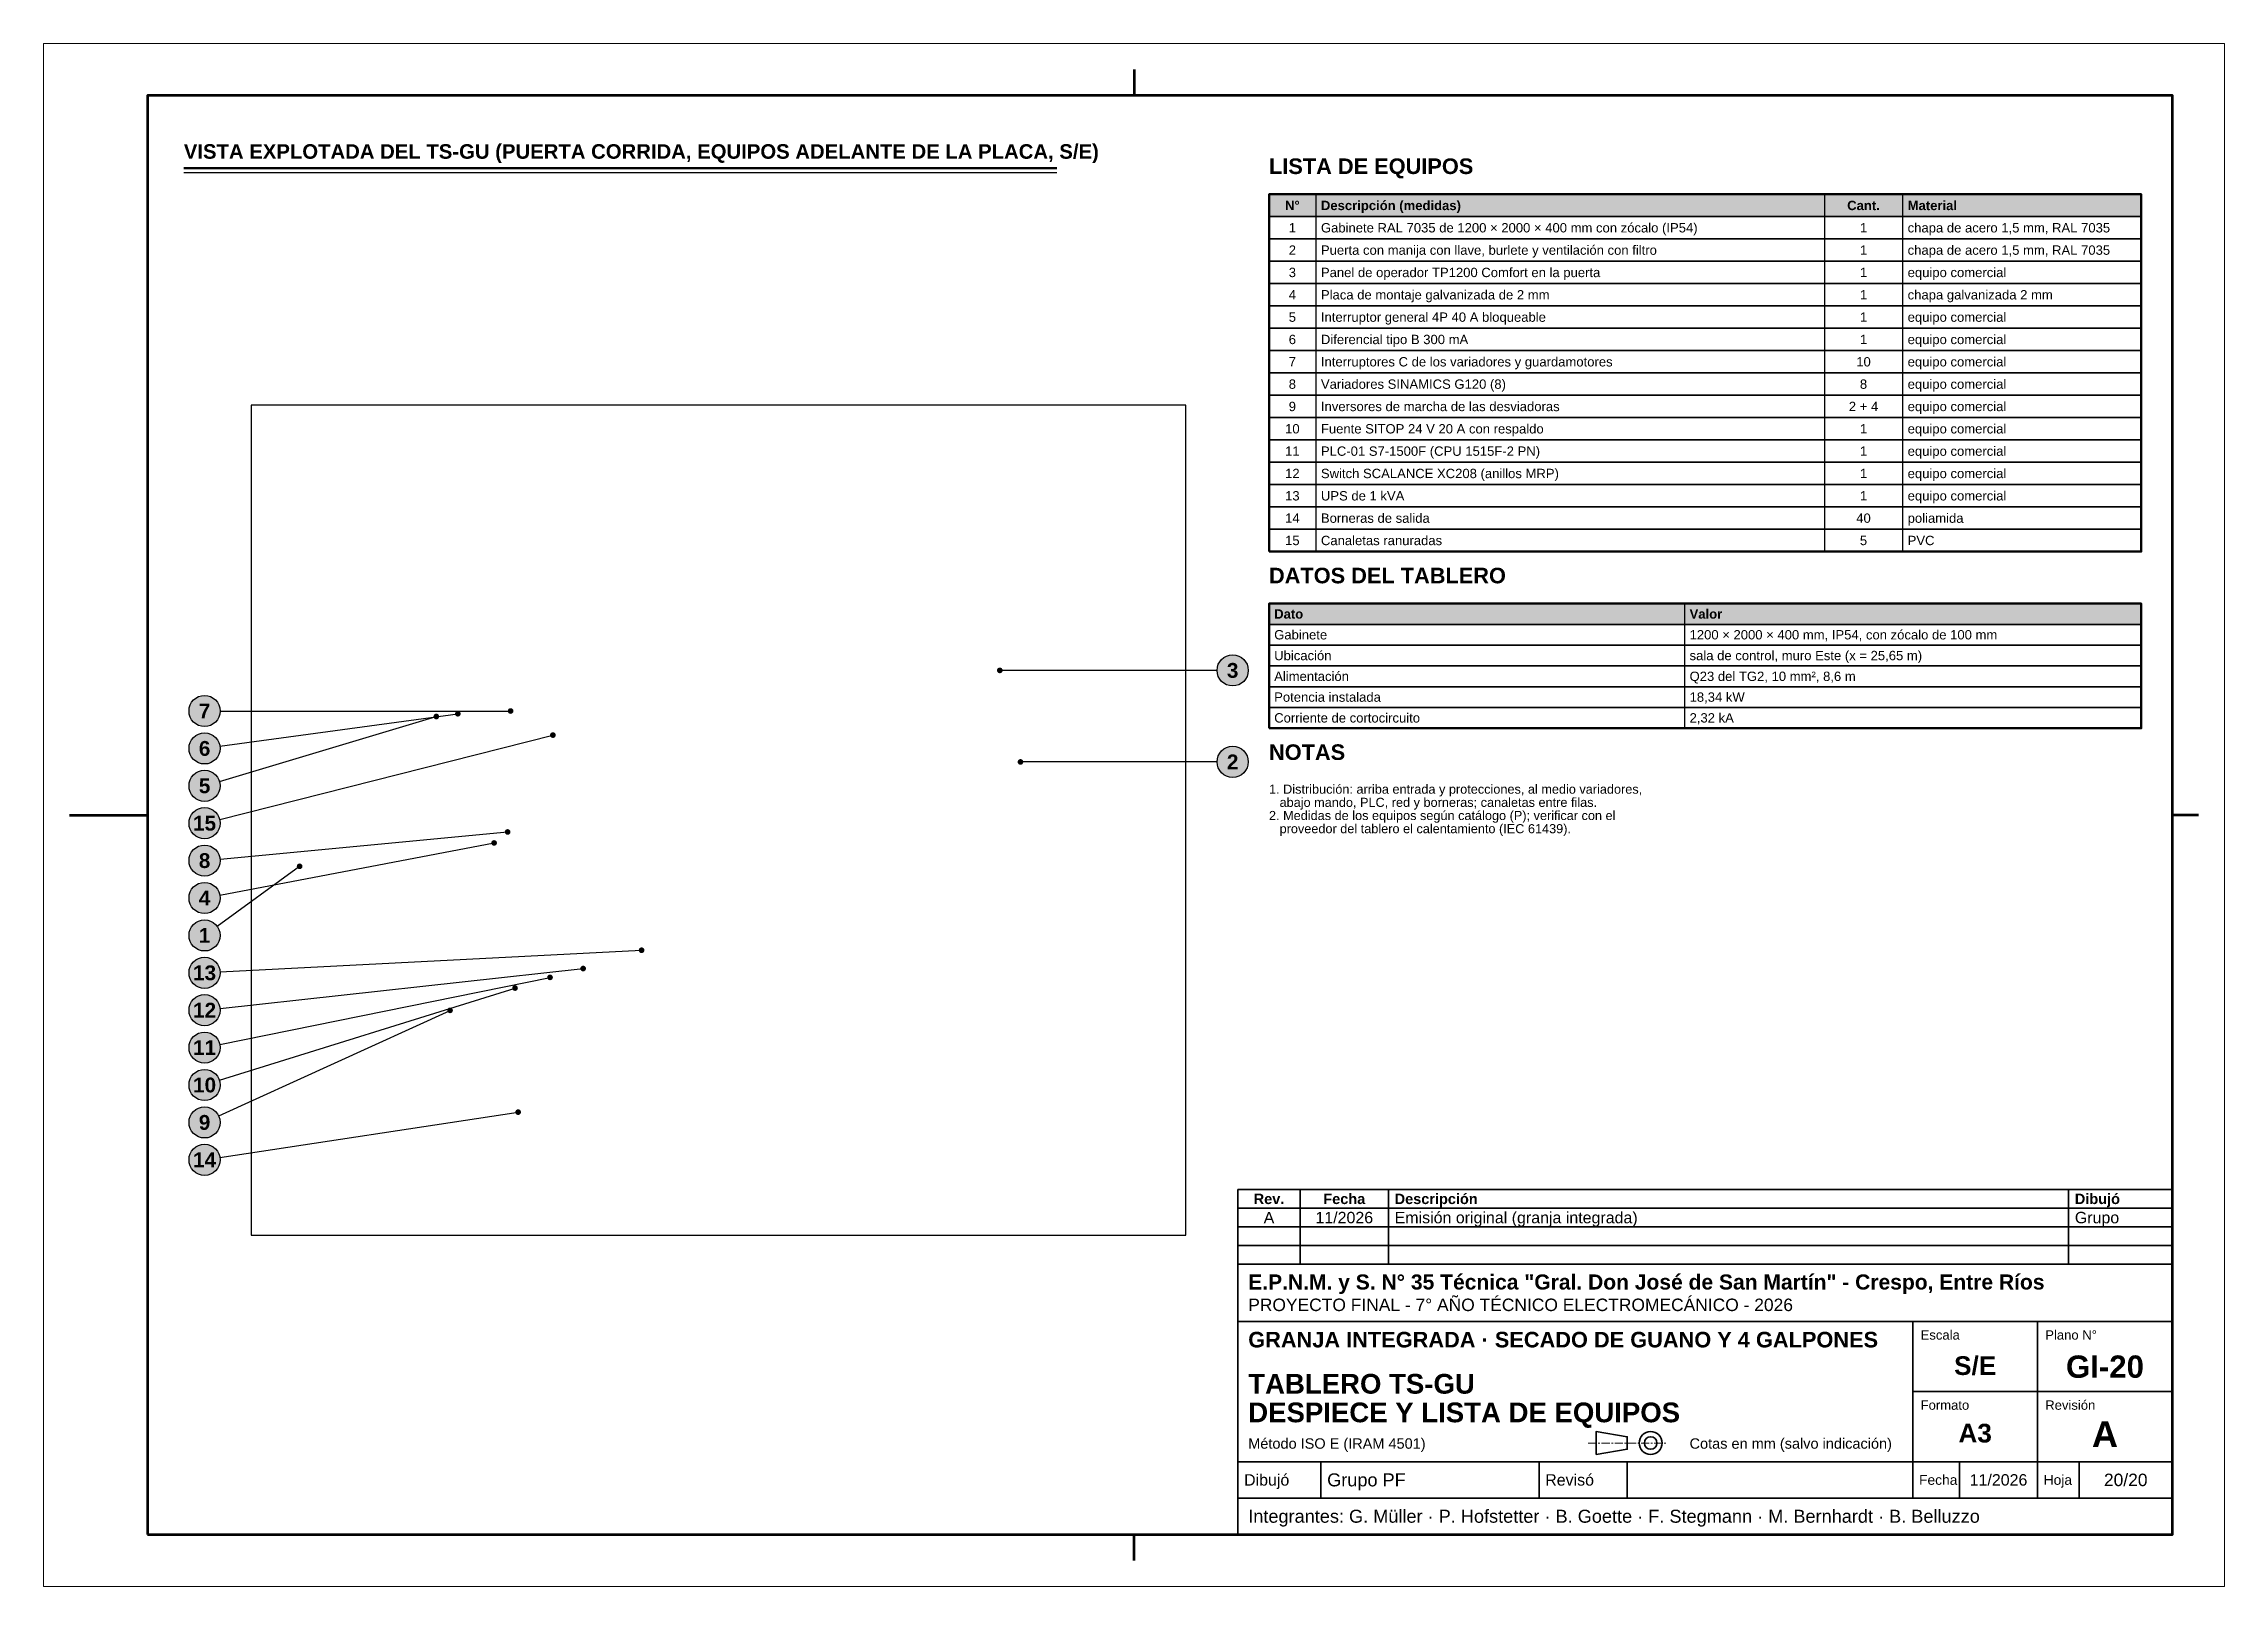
# Model space of a CAD drawing. Header units: millimetres. Extents: x 0 to 420, y 0 to 297.
import ezdxf
from ezdxf.enums import TextEntityAlignment as Align

# ---------------------------------------------------------------- set-up
doc = ezdxf.new("R2010")
doc.units = ezdxf.units.MM
doc.header["$LTSCALE"] = 0.5
doc.linetypes.add('CENTER', pattern=[5.08, 3.175, -0.635, 0.635, -0.635])
for name, color, linetype, lineweight in [('AUXILIAR', 9, 'CONTINUOUS', 13), ('CONTORNO', 7, 'CONTINUOUS', 50), ('COTAS', 7, 'CONTINUOUS', 25), ('EJES', 1, 'CENTER', 18), ('FINO', 7, 'CONTINUOUS', 25), ('HOJA', 8, 'CONTINUOUS', 13), ('RECUADRO', 7, 'CONTINUOUS', 70), ('RELLENO', 9, 'CONTINUOUS', 13), ('ROTULO', 7, 'CONTINUOUS', 35), ('TEXTO', 7, 'CONTINUOUS', 25)]:
    doc.layers.add(name, color=color, linetype=linetype, lineweight=lineweight)
doc.styles.add('NEGRITA', font='arialbd.ttf')
doc.styles.get("Standard").update_dxf_attribs({"font": 'arial.ttf'})
picture_1 = doc.add_image_def('image1.png', size_in_pixel=(1914, 1699))

msp = doc.modelspace()

# ---------------------------------------------------------------- hatches: boundary and pattern name
at = {"layer": 'COTAS'}
h = msp.add_hatch(color=7, dxfattribs=at)
edge = h.paths.add_edge_path()
edge.add_arc((184.16, 176.34), 0.55, 0, 360)
h = msp.add_hatch(color=7, dxfattribs=at)
edge = h.paths.add_edge_path()
edge.add_arc((75.63, 167.46), 0.55, 0, 360)
h = msp.add_hatch(color=7, dxfattribs=at)
edge = h.paths.add_edge_path()
edge.add_arc((79.78, 167.99), 0.55, 0, 360)
h = msp.add_hatch(color=7, dxfattribs=at)
edge = h.paths.add_edge_path()
edge.add_arc((89.94, 168.52), 0.55, 0, 360)
h = msp.add_hatch(color=7, dxfattribs=at)
edge = h.paths.add_edge_path()
edge.add_arc((98.08, 163.88), 0.55, 0, 360)
h = msp.add_hatch(color=7, dxfattribs=at)
edge = h.paths.add_edge_path()
edge.add_arc((188.14, 158.72), 0.55, 0, 360)
h = msp.add_hatch(color=7, dxfattribs=at)
edge = h.paths.add_edge_path()
edge.add_arc((86.76, 143.12), 0.55, 0, 360)
h = msp.add_hatch(color=7, dxfattribs=at)
edge = h.paths.add_edge_path()
edge.add_arc((89.37, 145.23), 0.55, 0, 360)
h = msp.add_hatch(color=7, dxfattribs=at)
edge = h.paths.add_edge_path()
edge.add_arc((49.31, 138.62), 0.55, 0, 360)
h = msp.add_hatch(color=7, dxfattribs=at)
edge = h.paths.add_edge_path()
edge.add_arc((115.16, 122.47), 0.55, 0, 360)
h = msp.add_hatch(color=7, dxfattribs=at)
edge = h.paths.add_edge_path()
edge.add_arc((97.53, 117.24), 0.55, 0, 360)
h = msp.add_hatch(color=7, dxfattribs=at)
edge = h.paths.add_edge_path()
edge.add_arc((103.91, 118.94), 0.55, 0, 360)
h = msp.add_hatch(color=7, dxfattribs=at)
edge = h.paths.add_edge_path()
edge.add_arc((90.79, 115.18), 0.55, 0, 360)
h = msp.add_hatch(color=7, dxfattribs=at)
edge = h.paths.add_edge_path()
edge.add_arc((78.27, 110.89), 0.55, 0, 360)
h = msp.add_hatch(color=7, dxfattribs=at)
edge = h.paths.add_edge_path()
edge.add_arc((91.39, 91.3), 0.55, 0, 360)
at = {"layer": 'RELLENO', "true_color": 0xe2e8ee}
for points in [[(236, 263.7), (404, 263.7), (404, 268), (236, 268)], [(236, 185.2), (404, 185.2), (404, 189.2), (236, 189.2)]]:
    msp.add_hatch(color=7, dxfattribs=at).paths.add_polyline_path(points)
at = {"layer": 'RELLENO', "true_color": 0xffffff}
h = msp.add_hatch(color=7, dxfattribs=at)
edge = h.paths.add_edge_path()
edge.add_arc((229, 176.34), 3, 0, 360)
h = msp.add_hatch(color=7, dxfattribs=at)
edge = h.paths.add_edge_path()
edge.add_arc((31, 168.52), 3, 0, 360)
h = msp.add_hatch(color=7, dxfattribs=at)
edge = h.paths.add_edge_path()
edge.add_arc((31, 161.32), 3, 0, 360)
h = msp.add_hatch(color=7, dxfattribs=at)
edge = h.paths.add_edge_path()
edge.add_arc((229, 158.72), 3, 0, 360)
h = msp.add_hatch(color=7, dxfattribs=at)
edge = h.paths.add_edge_path()
edge.add_arc((31, 154.12), 3, 0, 360)
h = msp.add_hatch(color=7, dxfattribs=at)
edge = h.paths.add_edge_path()
edge.add_arc((31, 146.92), 3, 0, 360)
h = msp.add_hatch(color=7, dxfattribs=at)
edge = h.paths.add_edge_path()
edge.add_arc((31, 139.72), 3, 0, 360)
h = msp.add_hatch(color=7, dxfattribs=at)
edge = h.paths.add_edge_path()
edge.add_arc((31, 132.52), 3, 0, 360)
h = msp.add_hatch(color=7, dxfattribs=at)
edge = h.paths.add_edge_path()
edge.add_arc((31, 125.32), 3, 0, 360)
h = msp.add_hatch(color=7, dxfattribs=at)
edge = h.paths.add_edge_path()
edge.add_arc((31, 118.12), 3, 0, 360)
h = msp.add_hatch(color=7, dxfattribs=at)
edge = h.paths.add_edge_path()
edge.add_arc((31, 110.92), 3, 0, 360)
h = msp.add_hatch(color=7, dxfattribs=at)
edge = h.paths.add_edge_path()
edge.add_arc((31, 103.72), 3, 0, 360)
h = msp.add_hatch(color=7, dxfattribs=at)
edge = h.paths.add_edge_path()
edge.add_arc((31, 96.52), 3, 0, 360)
h = msp.add_hatch(color=7, dxfattribs=at)
edge = h.paths.add_edge_path()
edge.add_arc((31, 89.32), 3, 0, 360)
h = msp.add_hatch(color=7, dxfattribs=at)
edge = h.paths.add_edge_path()
edge.add_arc((31, 82.12), 3, 0, 360)

# ---------------------------------------------------------------- linework, layer by layer
at = {"layer": 'CONTORNO'}
msp.add_line((27, 273), (195.17, 273), dxfattribs=at)
for points in [[(236, 199.2), (404, 199.2), (404, 268), (236, 268)], [(236, 165.2), (404, 165.2), (404, 189.2), (236, 189.2)]]:
    msp.add_lwpolyline(points, close=True, dxfattribs=at)
at = {"layer": 'COTAS'}
for p, q in [((226, 176.34), (184.16, 176.34)), ((34, 168.52), (89.94, 168.52)), ((33.87, 154.98), (75.63, 167.46)), ((33.91, 147.66), (98.08, 163.88)), ((33.97, 161.73), (79.78, 167.99)), ((226, 158.72), (188.14, 158.72)), ((33.95, 133.08), (86.76, 143.12)), ((33.99, 140), (89.37, 145.23)), ((33.43, 127.09), (49.31, 138.62)), ((34, 118.28), (115.16, 122.47)), ((33.98, 111.25), (103.91, 118.94)), ((33.86, 97.42), (90.79, 115.18)), ((33.94, 104.32), (97.53, 117.24)), ((33.73, 90.57), (78.27, 110.89)), ((33.97, 82.57), (91.39, 91.3))]:
    msp.add_line(p, q, dxfattribs=at)
for centre in [(229, 176.34), (31, 168.52), (31, 161.32), (229, 158.72), (31, 154.12), (31, 146.92), (31, 139.72), (31, 132.52), (31, 125.32), (31, 118.12), (31, 110.92), (31, 103.72), (31, 96.52), (31, 89.32), (31, 82.12)]:
    msp.add_circle(centre, 3, dxfattribs=at)
at = {"layer": 'EJES'}
msp.add_line((297.5, 27.6), (312.5, 27.6), dxfattribs=at)
at = {"layer": 'FINO'}
for p, q in [((27, 272.2), (195.17, 272.2)), ((245, 268), (245, 199.2)), ((343, 268), (343, 199.2)), ((358, 268), (358, 199.2)), ((316, 189.2), (316, 165.2))]:
    msp.add_line(p, q, dxfattribs=at)
for points in [[(236, 263.7), (404, 263.7), (404, 268), (236, 268)], [(236, 259.4), (404, 259.4), (404, 263.7), (236, 263.7)], [(236, 255.1), (404, 255.1), (404, 259.4), (236, 259.4)], [(236, 250.8), (404, 250.8), (404, 255.1), (236, 255.1)], [(236, 246.5), (404, 246.5), (404, 250.8), (236, 250.8)], [(236, 242.2), (404, 242.2), (404, 246.5), (236, 246.5)], [(236, 237.9), (404, 237.9), (404, 242.2), (236, 242.2)], [(236, 233.6), (404, 233.6), (404, 237.9), (236, 237.9)], [(236, 229.3), (404, 229.3), (404, 233.6), (236, 233.6)], [(40, 67.61), (220, 67.61), (220, 227.39), (40, 227.39)], [(236, 225), (404, 225), (404, 229.3), (236, 229.3)], [(236, 220.7), (404, 220.7), (404, 225), (236, 225)], [(236, 216.4), (404, 216.4), (404, 220.7), (236, 220.7)], [(236, 212.1), (404, 212.1), (404, 216.4), (236, 216.4)], [(236, 207.8), (404, 207.8), (404, 212.1), (236, 212.1)], [(236, 203.5), (404, 203.5), (404, 207.8), (236, 207.8)], [(236, 199.2), (404, 199.2), (404, 203.5), (236, 203.5)], [(236, 185.2), (404, 185.2), (404, 189.2), (236, 189.2)], [(236, 181.2), (404, 181.2), (404, 185.2), (236, 185.2)], [(236, 177.2), (404, 177.2), (404, 181.2), (236, 181.2)], [(236, 173.2), (404, 173.2), (404, 177.2), (236, 177.2)], [(236, 169.2), (404, 169.2), (404, 173.2), (236, 173.2)], [(236, 165.2), (404, 165.2), (404, 169.2), (236, 169.2)]]:
    msp.add_lwpolyline(points, close=True, dxfattribs=at)
at = {"layer": 'HOJA'}
msp.add_lwpolyline([(0, 0), (420, 0), (420, 297), (0, 297)], close=True, dxfattribs=at)
at = {"layer": 'RECUADRO'}
for p, q in [((210, 292), (210, 287)), ((5, 148.5), (20, 148.5)), ((415, 148.5), (410, 148.5)), ((210, 5), (210, 10))]:
    msp.add_line(p, q, dxfattribs=at)
msp.add_lwpolyline([(20, 10), (410, 10), (410, 287), (20, 287)], close=True, dxfattribs=at)
at = {"layer": 'ROTULO'}
for p, q in [((242, 72.8), (242, 76.4)), ((259, 72.8), (259, 76.4)), ((390, 72.8), (390, 76.4)), ((242, 69.2), (242, 72.8)), ((259, 69.2), (259, 72.8)), ((390, 69.2), (390, 72.8)), ((242, 65.6), (242, 69.2)), ((259, 65.6), (259, 69.2)), ((390, 65.6), (390, 69.2)), ((242, 62), (242, 65.6)), ((259, 62), (259, 65.6)), ((390, 62), (390, 65.6)), ((230, 62), (410, 62)), ((230, 10), (230, 62)), ((230, 51), (410, 51)), ((360, 24), (360, 51)), ((384, 24), (384, 51)), ((360, 37.5), (410, 37.5)), ((230, 24), (410, 24)), ((246, 17), (246, 24)), ((288, 17), (288, 24)), ((305, 17), (305, 24)), ((360, 17), (360, 24)), ((369, 17), (369, 24)), ((384, 17), (384, 24)), ((392, 17), (392, 24)), ((230, 17), (410, 17))]:
    msp.add_line(p, q, dxfattribs=at)
for points in [[(230, 72.8), (410, 72.8), (410, 76.4), (230, 76.4)], [(230, 69.2), (410, 69.2), (410, 72.8), (230, 72.8)], [(230, 65.6), (410, 65.6), (410, 69.2), (230, 69.2)], [(230, 62), (410, 62), (410, 65.6), (230, 65.6)], [(299, 25.4), (305, 26.4), (305, 28.8), (299, 29.8)]]:
    msp.add_lwpolyline(points, close=True, dxfattribs=at)
for radius in [2.2, 1.2]:
    msp.add_circle((309.5, 27.6), radius, dxfattribs=at)

# ---------------------------------------------------------------- texts
at = {"layer": 'COTAS', "style": 'NEGRITA'}
for s, p in [('3', (229, 176.34)), ('7', (31, 168.52)), ('6', (31, 161.32)), ('2', (229, 158.72)), ('5', (31, 154.12)), ('15', (31, 146.92)), ('8', (31, 139.72)), ('4', (31, 132.52)), ('1', (31, 125.32)), ('13', (31, 118.12)), ('12', (31, 110.92)), ('11', (31, 103.72)), ('10', (31, 96.52)), ('9', (31, 89.32)), ('14', (31, 82.12))]:
    msp.add_text(s, height=2.85, dxfattribs=at).set_placement(p, align=Align.MIDDLE_CENTER)
at = {"layer": 'ROTULO', "style": 'NEGRITA'}
for s, height, p in [('Fecha', 2, (250.5, 74.6)), ('Rev.', 2, (236, 74.6)), ('S/E', 3.6, (372, 42.5)), ('GI-20', 4.3, (397, 42.3)), ('A3', 3.6, (372, 29.5)), ('A', 5, (397, 29.3))]:
    msp.add_text(s, height=height, dxfattribs=at).set_placement(p, align=Align.MIDDLE_CENTER)
for s, height, p in [('Descripción', 2, (260.2, 74.6)), ('Dibujó', 2, (391.2, 74.6)), ('E.P.N.M. y S. N° 35 Técnica "Gral. Don José de San Martín" - Crespo, Entre Ríos', 2.9, (232, 58.6)), ('GRANJA INTEGRADA · SECADO DE GUANO Y 4 GALPONES', 3, (232, 47.5)), ('TABLERO TS-GU', 3.8, (232, 39)), ('DESPIECE Y LISTA DE EQUIPOS', 3.8, (232, 33.49))]:
    msp.add_text(s, height=height, dxfattribs=at).set_placement(p, align=Align.MIDDLE_LEFT)
at = {"layer": 'ROTULO'}
for s, height, p in [('A', 2.2, (236, 71)), ('11/2026', 2.2, (250.5, 71)), ('11/2026', 2.2, (376.5, 20.5)), ('20/20', 2.4, (401, 20.5))]:
    msp.add_text(s, height=height, dxfattribs=at).set_placement(p, align=Align.MIDDLE_CENTER)
for s, height, p in [('Emisión original (granja integrada)', 2.2, (260.2, 71)), ('Grupo', 2.2, (391.2, 71)), ('PROYECTO FINAL - 7° AÑO TÉCNICO ELECTROMECÁNICO - 2026', 2.4, (232, 54.2)), ('Método ISO E (IRAM 4501)', 2, (232, 27.5)), ('Cotas en mm (salvo indicación)', 2, (317, 27.5)), ('Dibujó', 2.2, (231.2, 20.5)), ('Grupo PF', 2.5, (247.2, 20.5)), ('Revisó', 2.2, (289.2, 20.5)), ('Fecha', 1.9, (361.2, 20.5)), ('Hoja', 1.9, (385.2, 20.5)), ('Integrantes: G. Müller · P. Hofstetter · B. Goette · F. Stegmann · M. Bernhardt · B. Belluzzo', 2.5, (232, 13.5))]:
    msp.add_text(s, height=height, dxfattribs=at).set_placement(p, align=Align.MIDDLE_LEFT)
for s, p in [('Escala', (361.5, 49.3)), ('Plano N°', (385.5, 49.3)), ('Formato', (361.5, 35.8)), ('Revisión', (385.5, 35.8))]:
    msp.add_text(s, height=1.8, dxfattribs=at).set_placement(p, align=Align.TOP_LEFT)
at = {"layer": 'TEXTO', "style": 'NEGRITA'}
for s, height, p in [('VISTA EXPLOTADA DEL TS-GU (PUERTA CORRIDA, EQUIPOS ADELANTE DE LA PLACA, S/E)', 2.8, (27, 274)), ('LISTA DE EQUIPOS', 3, (236, 271)), ('DATOS DEL TABLERO', 3, (236, 192.2)), ('NOTAS', 3, (236, 158.2))]:
    msp.add_text(s, height=height, dxfattribs=at).set_placement(p, align=Align.BOTTOM_LEFT)
for s, p in [('N°', (240.5, 265.85)), ('Cant.', (350.5, 265.85))]:
    msp.add_text(s, height=1.8, dxfattribs=at).set_placement(p, align=Align.MIDDLE_CENTER)
for s, p in [('Descripción (medidas)', (246, 265.85)), ('Material', (359, 265.85)), ('Dato', (237, 187.2)), ('Valor', (317, 187.2))]:
    msp.add_text(s, height=1.8, dxfattribs=at).set_placement(p, align=Align.MIDDLE_LEFT)
at = {"layer": 'TEXTO'}
for s, p in [('1', (240.5, 261.55)), ('1', (350.5, 261.55)), ('2', (240.5, 257.25)), ('1', (350.5, 257.25)), ('3', (240.5, 252.95)), ('1', (350.5, 252.95)), ('4', (240.5, 248.65)), ('1', (350.5, 248.65)), ('5', (240.5, 244.35)), ('1', (350.5, 244.35)), ('6', (240.5, 240.05)), ('1', (350.5, 240.05)), ('7', (240.5, 235.75)), ('10', (350.5, 235.75)), ('8', (240.5, 231.45)), ('8', (350.5, 231.45)), ('9', (240.5, 227.15)), ('2 + 4', (350.5, 227.15)), ('10', (240.5, 222.85)), ('1', (350.5, 222.85)), ('11', (240.5, 218.55)), ('1', (350.5, 218.55)), ('12', (240.5, 214.25)), ('1', (350.5, 214.25)), ('13', (240.5, 209.95)), ('1', (350.5, 209.95)), ('14', (240.5, 205.65)), ('40', (350.5, 205.65)), ('15', (240.5, 201.35)), ('5', (350.5, 201.35))]:
    msp.add_text(s, height=1.8, dxfattribs=at).set_placement(p, align=Align.MIDDLE_CENTER)
for s, p in [('Gabinete RAL 7035 de 1200 × 2000 × 400 mm con zócalo (IP54)', (246, 261.55)), ('chapa de acero 1,5 mm, RAL 7035', (359, 261.55)), ('Puerta con manija con llave, burlete y ventilación con filtro', (246, 257.25)), ('chapa de acero 1,5 mm, RAL 7035', (359, 257.25)), ('Panel de operador TP1200 Comfort en la puerta', (246, 252.95)), ('equipo comercial', (359, 252.95)), ('Placa de montaje galvanizada de 2 mm', (246, 248.65)), ('chapa galvanizada 2 mm', (359, 248.65)), ('Interruptor general 4P 40 A bloqueable', (246, 244.35)), ('equipo comercial', (359, 244.35)), ('Diferencial tipo B 300 mA', (246, 240.05)), ('equipo comercial', (359, 240.05)), ('Interruptores C de los variadores y guardamotores', (246, 235.75)), ('equipo comercial', (359, 235.75)), ('Variadores SINAMICS G120 (8)', (246, 231.45)), ('equipo comercial', (359, 231.45)), ('Inversores de marcha de las desviadoras', (246, 227.15)), ('equipo comercial', (359, 227.15)), ('Fuente SITOP 24 V 20 A con respaldo', (246, 222.85)), ('equipo comercial', (359, 222.85)), ('PLC-01 S7-1500F (CPU 1515F-2 PN)', (246, 218.55)), ('equipo comercial', (359, 218.55)), ('Switch SCALANCE XC208 (anillos MRP)', (246, 214.25)), ('equipo comercial', (359, 214.25)), ('UPS de 1 kVA', (246, 209.95)), ('equipo comercial', (359, 209.95)), ('Borneras de salida', (246, 205.65)), ('poliamida', (359, 205.65)), ('Canaletas ranuradas', (246, 201.35)), ('PVC', (359, 201.35)), ('Gabinete', (237, 183.2)), ('1200 × 2000 × 400 mm, IP54, con zócalo de 100 mm', (317, 183.2)), ('Ubicación', (237, 179.2)), ('sala de control, muro Este (x = 25,65 m)', (317, 179.2)), ('Alimentación', (237, 175.2)), ('Q23 del TG2, 10 mm², 8,6 m', (317, 175.2)), ('Corriente de cortocircuito', (237, 167.2)), ('Potencia instalada', (237, 171.2)), ('2,32 kA', (317, 167.2)), ('18,34 kW', (317, 171.2))]:
    msp.add_text(s, height=1.8, dxfattribs=at).set_placement(p, align=Align.MIDDLE_LEFT)
for s, p in [('1. Distribución: arriba entrada y protecciones, al medio variadores,', (236, 154.35)), ('   abajo mando, PLC, red y borneras; canaletas entre filas.', (236, 151.81)), ('2. Medidas de los equipos según catálogo (P); verificar con el', (236, 149.28)), ('   proveedor del tablero el calentamiento (IEC 61439).', (236, 146.74))]:
    msp.add_text(s, height=1.75, dxfattribs=at).set_placement(p, align=Align.TOP_LEFT)

# ---------------------------------------------------------------- pictures from other files: only their frames are drawn
at = {"layer": 'AUXILIAR'}
image = msp.add_image(picture_1, insert=(40, 67.61), size_in_units=(180, 159.78), dxfattribs=at)

doc.saveas('drawing.dxf')
